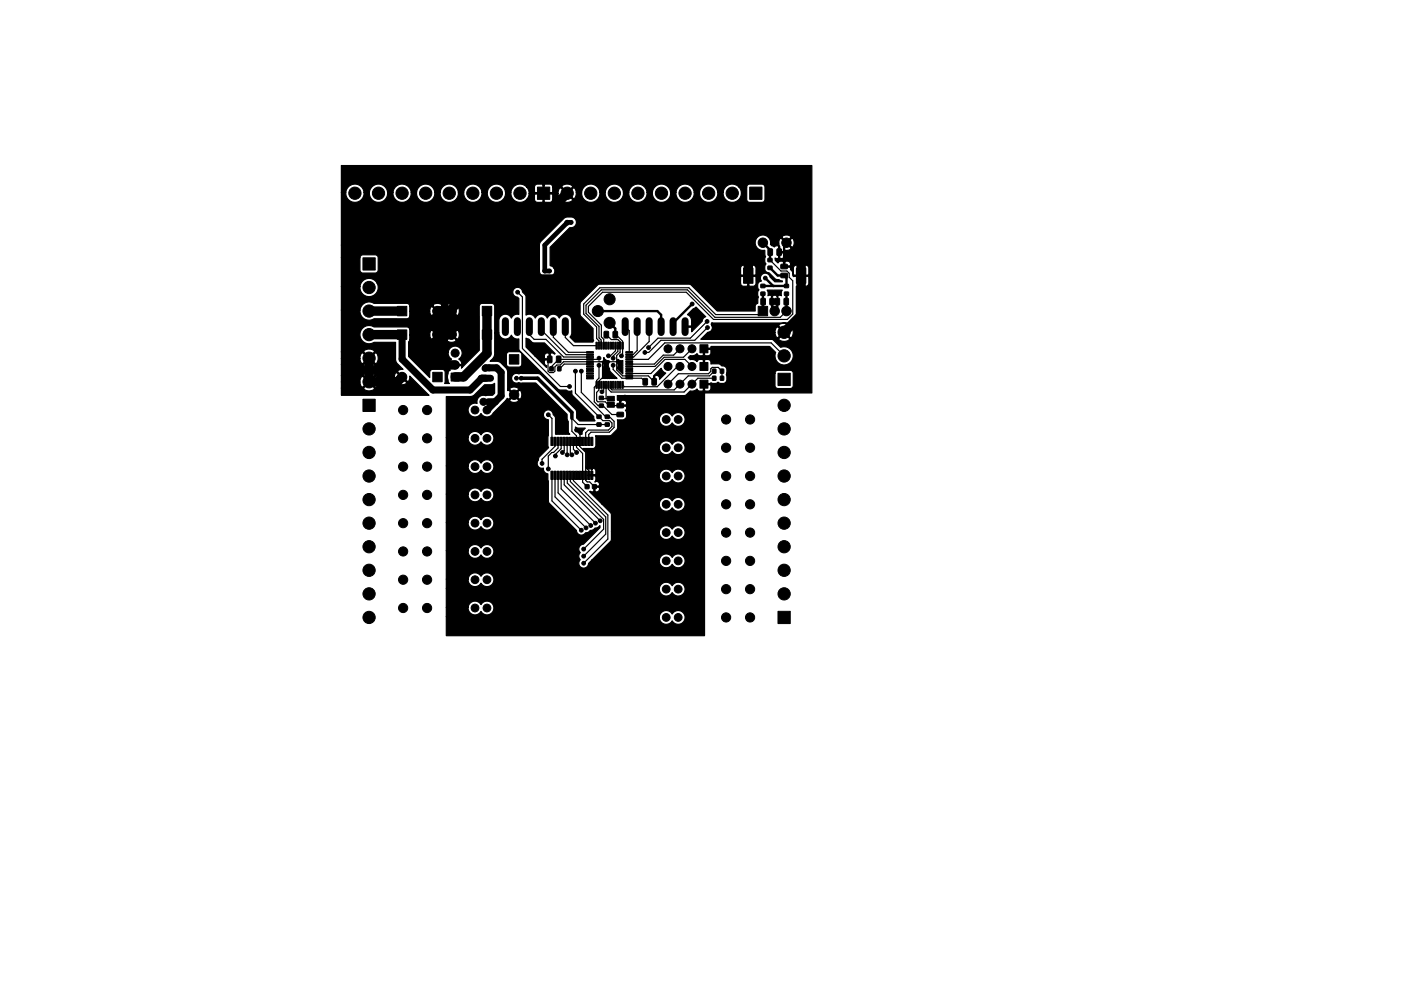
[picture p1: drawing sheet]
<svg xmlns="http://www.w3.org/2000/svg" width="297mm" height="210mm" viewBox="0 0 297 210" stroke-linecap="round" stroke-linejoin="round" font-family="sans-serif">
<g fill="#000" stroke="#000" stroke-width=".21">
<path d="M113.9 39.7h2.6v2.6h-2.6zM158.9 39.7h2.7v2.6h-2.7zM77 54.7h2.6v2.6h-2.6zM162.8 56.5h.9v.7h-.9zM162.8 54.8h.9v.7h-.9zM162.9 52.8h.7l.2 .1v1.1l-.1 .2h-.7l-.2-.1zM164.8 52.8h.7l.2 .1v1.1l-.1 .2h-.7l-.2-.1zM165.6 58h1.2l.2 .2-.1 .6-.2 .1h-1l-.2-.2zM165.6 56.1h1.2l.2 .2-.1 .6-.2 .1h-1l-.2-.2zM84.3 70h2v2h-2zM84.3 65h2v2h-2zM91.7 79h2v2h-2z"/>
<path d="M95.7 79.1h1.7v1.7h-1.7zM102.2 65h2v2h-2zM102.2 70h2v2h-2zM108 75.2h2v2h-2zM116.1 75.6l.7-.1 .2 .2v1l-.1 .2-.6 .1-.2-.2zM116.6 77.8h.7v.9h-.7zM118 75.6l.7-.1 .2 .2v1l-.1 .2-.6 .1-.2-.2zM118.2 77.8h.7v.9h-.7zM124.4 79.6h1.4v.2l-1.4 .1zM124.4 79.1h1.4v.2l-1.4 .1zM124.4 78.6h1.4v.2l-1.4 .1zM124.4 78.1h1.4v.2l-1.4 .1z"/>
<path d="M124.4 77.6h1.4v.2l-1.4 .1zM124.4 77.1h1.4v.2l-1.4 .1zM124.4 76.6h1.4v.2l-1.4 .1zM124.4 76.1h1.4v.2l-1.4 .1zM124.4 75.6h1.4v.2l-1.4 .1zM124.4 75.1h1.4v.2l-1.4 .1zM124.4 74.6h1.4v.2l-1.4 .1zM126.4 72.6l.2 .1v1.4l-.2-.1zM126.9 72.6l.2 .1v1.4l-.2-.1zM127.4 72.6l.2 .1v1.4l-.2-.1zM127.9 72.6l.2 .1v1.4l-.2-.1zM128.4 72.6l.2 .1v1.4l-.2-.1z"/>
<path d="M128.1 70.3l.9 .1-.1 1.3-.8-.1zM128.9 72.6l.2 .1v1.4l-.2-.1zM129.4 72.6l.2 .1v1.4l-.2-.1zM129.9 72.6l.2 .1v1.4l-.2-.1zM130.4 72.6l.2 .1v1.4l-.2-.1zM130 70.3l.9 .1-.1 1.3-.8-.1zM130.9 72.6l.2 .1v1.4l-.2-.1zM131.4 72.6l.2 .1v1.4l-.2-.1zM131.9 72.6l.2 .1v1.4l-.2-.1zM132.7 74.6h1.4v.2l-1.4 .1zM132.7 75.1h1.4v.2l-1.4 .1zM132.7 75.6h1.4v.2l-1.4 .1z"/>
<path d="M132.7 76.1h1.4v.2l-1.4 .1zM132.7 76.6h1.4v.2l-1.4 .1zM132.7 77.1h1.4v.2l-1.4 .1zM132.7 77.6h1.4v.2l-1.4 .1zM132.7 78.1h1.4v.2l-1.4 .1zM132.7 78.6h1.4v.2l-1.4 .1zM132.7 79.1h1.4v.2l-1.4 .1zM132.7 79.6h1.4v.2l-1.4 .1zM148.4 73.1h1.7v1.7h-1.7zM148.4 76.9h1.7v1.7h-1.7zM151.1 79.8h.7v.9h-.7zM151.1 78.3h.7v.9h-.7z"/>
<path d="M152.7 79.8h.7v.9h-.7zM152.7 78.3h.7v.9h-.7zM157.6 56.9h2v3.2h-2zM161.3 60.3h.9v.7h-.9zM161.3 62h.9v.7h-.9zM161.4 63.3l.9 .1-.1 1.3-.9-.1zM160.7 65h2v2h-2zM163.3 63.3l.9 .1-.1 1.3-.9-.1zM164.4 63.3l.9 .1-.1 1.3-.9-.1zM166.3 63.3l.9 .1-.1 1.3-.9-.1zM166.3 60.3h.9v.7h-.9zM166.3 62h.9v.7h-.9z"/>
<path d="M168.9 56.9h2v3.2h-2zM77 84.7h2.6v2.6h-2.6zM116.8 100h.4v1.7h-.4zM116.8 92.8h.4v1.7h-.4zM117.5 100h.4v1.7h-.4zM117.5 92.8h.4v1.7h-.4zM118.1 100h.4v1.7h-.4zM118.1 92.8h.4v1.7h-.4zM118.8 100h.4v1.7h-.4zM118.8 92.8h.4v1.7h-.4zM119.4 100h.4v1.7h-.4zM119.4 92.8h.4v1.7h-.4z"/>
<path d="M120.1 100h.4v1.7h-.4zM120.1 92.8h.4v1.7h-.4zM120.7 100h.4v1.7h-.4zM120.7 92.8h.4v1.7h-.4zM121.4 100h.4v1.7h-.4zM121.4 92.8h.4v1.7h-.4zM122 100h.5v1.7h-.5zM122 92.8h.5v1.7h-.5zM122.6 100h.5v1.7h-.5zM122.6 92.8h.5v1.7h-.5zM123.3 100h.5v1.7h-.5zM123.3 92.8h.5v1.7h-.5z"/>
<path d="M123.9 100h.5v1.7h-.5zM123.9 92.8h.5v1.7h-.5zM124.6 100h.5v1.7h-.5zM124.6 92.8h.5v1.7h-.5zM125.2 100h.5v1.7h-.5zM125.2 92.8h.5v1.7h-.5zM124.4 80.1h1.4v.2l-1.4 .1zM126.4 80.9l.2 .1v1.4l-.2-.1zM126.9 80.9l.2 .1v1.4l-.2-.1zM126.6 88.1h.8v.7h-.8zM126.6 89.7h.8v.7h-.8zM127.4 80.9l.2 .1v1.4l-.2-.1z"/>
<path d="M127.1 84.1h.8v.7h-.8zM127.1 85.7h.8v.7h-.8zM127.9 80.9l.2 .1v1.4l-.2-.1zM128.4 80.9l.2 .1v1.4l-.2-.1zM128.3 88.1h.9v.7h-.9zM128.3 89.7h.9v.7h-.9zM128.9 80.9l.2 .1v1.4l-.2-.1zM129.4 80.9l.2 .1v1.4l-.2-.1zM129.9 80.9l.2 .1v1.4l-.2-.1zM128.8 84.1h1.4v1h-1.4zM128.8 85.4h1.4v1h-1.4zM130.4 80.9l.2 .1v1.4l-.2-.1z"/>
<path d="M130.9 80.9l.2 .1v1.4l-.2-.1zM131.4 80.9l.2 .1v1.4l-.2-.1zM130.8 87.5h1.3l.1 .2v.6l-.2 .1h-1.1l-.1-.2zM130.8 85.6h1.3l.1 .2v.6l-.2 .1h-1.1l-.1-.2zM131.9 80.9l.2 .1v1.4l-.2-.1zM132.7 80.1h1.4v.2l-1.4 .1zM136.4 80.3l.9 .1-.1 1.3-.9-.1zM138.3 80.3l.9 .1-.1 1.3-.9-.1zM148.4 80.6h1.7v1.7h-1.7zM164.9 79.2h2.7v2.6h-2.7zM124.1 102.8l.8 .1-.1 .8-.7-.1zM125.6 102.8h.8v.9h-.8z"/>
<path d="M164.9 129.7h2.7v2.6h-2.7z"/>
<circle cx="75.3" cy="41" r="1.3"/>
<circle cx="80.3" cy="41" r="1.3"/>
<circle cx="85.2" cy="41" r="1.3"/>
<circle cx="90.2" cy="41" r="1.3"/>
<circle cx="95.2" cy="41" r="1.3"/>
<circle cx="100.2" cy="41" r="1.3"/>
<circle cx="105.2" cy="41" r="1.3"/>
<circle cx="110.2" cy="41" r="1.3"/>
<circle cx="115.5" cy="57.5" r=".4"/>
<circle cx="116.5" cy="57.5" r=".4"/>
<circle cx="120.2" cy="47.2" r=".4"/>
<circle cx="120.2" cy="41" r="1.3"/>
<circle cx="120.3" cy="47.2" r=".5"/>
<circle cx="121.1" cy="47.2" r=".4"/>
<circle cx="125.2" cy="41" r="1.3"/>
<circle cx="130.2" cy="41" r="1.3"/>
<circle cx="135.2" cy="41" r="1.3"/>
<circle cx="140.2" cy="41" r="1.3"/>
<circle cx="145.2" cy="41" r="1.3"/>
<circle cx="150.2" cy="41" r="1.3"/>
<circle cx="155.2" cy="41" r="1.3"/>
<circle cx="161.7" cy="51.5" r="1"/>
<circle cx="162.3" cy="59" r=".4"/>
<circle cx="166.7" cy="51.5" r="1"/>
<circle cx="78.3" cy="76" r="1.3"/>
<circle cx="78.3" cy="61" r="1.3"/>
<circle cx="78.3" cy="71" r="1.3"/>
<circle cx="78.3" cy="66" r="1.3"/>
<circle cx="85.2" cy="80" r="1"/>
<circle cx="92.7" cy="71" r="1"/>
<circle cx="92.7" cy="66" r="1"/>
<circle cx="95.7" cy="71" r="1"/>
<circle cx="95.7" cy="66" r="1"/>
<circle cx="96.5" cy="77.5" r=".85"/>
<circle cx="96.5" cy="74.9" r=".85"/>
<circle cx="102.7" cy="78" r=".4"/>
<circle cx="103.7" cy="78" r=".4"/>
<circle cx="109.7" cy="62" r=".13"/>
<circle cx="109.8" cy="62" r=".4"/>
<circle cx="122" cy="78.7" r=".4"/>
<circle cx="123.2" cy="78.7" r=".4"/>
<circle cx="126.7" cy="66" r="1.17"/>
<circle cx="127" cy="76" r=".4"/>
<circle cx="127" cy="77.5" r=".4"/>
<circle cx="127" cy="77.5" r=".12"/>
<circle cx="127" cy="76" r=".12"/>
<circle cx="129" cy="75.5" r=".4"/>
<circle cx="129" cy="75.5" r=".12"/>
<circle cx="129.3" cy="63.5" r="1.17"/>
<circle cx="129.3" cy="68.5" r="1.17"/>
<circle cx="130" cy="76" r=".4"/>
<circle cx="130" cy="77.5" r=".12"/>
<circle cx="130" cy="77.5" r=".4"/>
<circle cx="130" cy="76" r=".12"/>
<circle cx="131.8" cy="75.5" r=".12"/>
<circle cx="131.8" cy="75.5" r=".4"/>
<circle cx="136.7" cy="74.8" r=".4"/>
<circle cx="137.5" cy="73.7" r=".4"/>
<circle cx="141.6" cy="74" r=".85"/>
<circle cx="141.6" cy="77.7" r=".85"/>
<circle cx="144.2" cy="74" r=".85"/>
<circle cx="144.2" cy="77.7" r=".85"/>
<circle cx="146.7" cy="74" r=".85"/>
<circle cx="146.7" cy="77.7" r=".85"/>
<circle cx="146.7" cy="64.5" r=".25"/>
<circle cx="146.8" cy="64.5" r=".4"/>
<circle cx="149.9" cy="68.2" r=".4"/>
<circle cx="150" cy="69.5" r=".4"/>
<circle cx="164.3" cy="66" r="1"/>
<circle cx="166.2" cy="70.5" r="1.3"/>
<circle cx="166.2" cy="75.5" r="1.3"/>
<circle cx="166.7" cy="66" r="1"/>
<circle cx="78.3" cy="81" r="1.3"/>
<circle cx="78.3" cy="91" r="1.3"/>
<circle cx="78.3" cy="96" r="1.3"/>
<circle cx="85.5" cy="87" r=".97"/>
<circle cx="85.5" cy="93" r=".97"/>
<circle cx="85.5" cy="99" r=".97"/>
<circle cx="90.5" cy="87" r=".97"/>
<circle cx="90.5" cy="93" r=".97"/>
<circle cx="90.5" cy="99" r=".97"/>
<circle cx="100.7" cy="87" r=".82"/>
<circle cx="100.7" cy="93" r=".82"/>
<circle cx="100.7" cy="99" r=".82"/>
<circle cx="102" cy="80.2" r=".4"/>
<circle cx="102.5" cy="85.2" r=".4"/>
<circle cx="102.5" cy="85.2" r=".75"/>
<circle cx="103" cy="80.2" r=".4"/>
<circle cx="103.2" cy="87" r=".82"/>
<circle cx="103.2" cy="93" r=".82"/>
<circle cx="103.2" cy="99" r=".82"/>
<circle cx="103.5" cy="85.2" r=".4"/>
<circle cx="104" cy="80.2" r=".4"/>
<circle cx="109" cy="83.7" r="1"/>
<circle cx="109.5" cy="80.2" r=".4"/>
<circle cx="110.5" cy="80.2" r=".4"/>
<circle cx="114.9" cy="98.3" r=".4"/>
<circle cx="116.2" cy="88" r=".4"/>
<circle cx="116.2" cy="99.5" r=".4"/>
<circle cx="117.8" cy="96.7" r=".4"/>
<circle cx="119.2" cy="96" r=".4"/>
<circle cx="120.2" cy="96.5" r=".4"/>
<circle cx="120.7" cy="82" r=".4"/>
<circle cx="121.2" cy="96.5" r=".4"/>
<circle cx="122.2" cy="96" r=".4"/>
<circle cx="122.2" cy="91.2" r=".4"/>
<circle cx="122.2" cy="91.2" r=".12"/>
<circle cx="127.6" cy="83.1" r=".4"/>
<circle cx="132.5" cy="84.3" r=".4"/>
<circle cx="141.2" cy="89" r=".82"/>
<circle cx="141.2" cy="95" r=".83"/>
<circle cx="141.6" cy="81.5" r=".85"/>
<circle cx="143.8" cy="89" r=".82"/>
<circle cx="143.8" cy="95" r=".83"/>
<circle cx="144.2" cy="81.5" r=".85"/>
<circle cx="146.7" cy="81.5" r=".85"/>
<circle cx="153.9" cy="89" r=".97"/>
<circle cx="153.9" cy="95" r=".97"/>
<circle cx="159" cy="89" r=".97"/>
<circle cx="159" cy="95" r=".97"/>
<circle cx="166.2" cy="86" r="1.3"/>
<circle cx="166.2" cy="91" r="1.3"/>
<circle cx="166.2" cy="96" r="1.3"/>
<circle cx="78.3" cy="116" r="1.3"/>
<circle cx="78.3" cy="111" r="1.3"/>
<circle cx="78.3" cy="106" r="1.3"/>
<circle cx="78.3" cy="101" r="1.3"/>
<circle cx="85.5" cy="111" r=".97"/>
<circle cx="85.5" cy="117" r=".97"/>
<circle cx="85.5" cy="105" r=".97"/>
<circle cx="90.5" cy="111" r=".97"/>
<circle cx="90.5" cy="117" r=".97"/>
<circle cx="90.5" cy="105" r=".97"/>
<circle cx="100.7" cy="111" r=".82"/>
<circle cx="100.7" cy="117" r=".82"/>
<circle cx="100.7" cy="105" r=".82"/>
<circle cx="103.2" cy="111" r=".82"/>
<circle cx="103.2" cy="117" r=".82"/>
<circle cx="103.2" cy="105" r=".82"/>
<circle cx="123.2" cy="112.5" r=".4"/>
<circle cx="123.7" cy="118" r=".4"/>
<circle cx="123.8" cy="116.5" r=".4"/>
<circle cx="123.8" cy="119.5" r=".4"/>
<circle cx="124.2" cy="112" r=".4"/>
<circle cx="125.2" cy="111.5" r=".4"/>
<circle cx="126.2" cy="111" r=".4"/>
<circle cx="127.2" cy="110.5" r=".4"/>
<circle cx="141.2" cy="101" r=".82"/>
<circle cx="141.2" cy="107" r=".82"/>
<circle cx="141.2" cy="113" r=".82"/>
<circle cx="141.2" cy="119" r=".82"/>
<circle cx="143.8" cy="101" r=".82"/>
<circle cx="143.8" cy="107" r=".82"/>
<circle cx="143.8" cy="119" r=".82"/>
<circle cx="143.8" cy="113" r=".82"/>
<circle cx="153.9" cy="107" r=".97"/>
<circle cx="153.9" cy="119" r=".97"/>
<circle cx="153.9" cy="113" r=".97"/>
<circle cx="153.9" cy="101" r=".97"/>
<circle cx="159" cy="107" r=".97"/>
<circle cx="159" cy="119" r=".97"/>
<circle cx="159" cy="113" r=".97"/>
<circle cx="159" cy="101" r=".97"/>
<circle cx="166.2" cy="111" r="1.3"/>
<circle cx="166.2" cy="116" r="1.3"/>
<circle cx="166.2" cy="106" r="1.3"/>
<circle cx="166.2" cy="101" r="1.3"/>
<circle cx="78.3" cy="121" r="1.3"/>
<circle cx="78.3" cy="126" r="1.3"/>
<circle cx="78.3" cy="131" r="1.3"/>
<circle cx="85.5" cy="129" r=".97"/>
<circle cx="85.5" cy="123" r=".97"/>
<circle cx="90.5" cy="129" r=".97"/>
<circle cx="90.5" cy="123" r=".97"/>
<circle cx="100.7" cy="123" r=".82"/>
<circle cx="100.7" cy="129" r=".82"/>
<circle cx="103.2" cy="129" r=".82"/>
<circle cx="103.2" cy="123" r=".82"/>
<circle cx="141.2" cy="131" r=".82"/>
<circle cx="141.2" cy="125" r=".82"/>
<circle cx="143.8" cy="131" r=".82"/>
<circle cx="143.8" cy="125" r=".82"/>
<circle cx="153.9" cy="131" r=".97"/>
<circle cx="153.9" cy="125" r=".97"/>
<circle cx="159" cy="131" r=".97"/>
<circle cx="159" cy="125" r=".97"/>
<circle cx="166.2" cy="121" r="1.3"/>
<circle cx="166.2" cy="126" r="1.3"/>
</g>
<g fill="none" stroke="#000" stroke-width="1.5">
<path d="M85.3 71v5.2l6.5 6.5h7.9l2.5-2.5M102.8 78.2l.2-.2h2.3l.9 1v5l-3 3M107.2 68v2.5M109.7 68v2.5M112.2 68v2.5M114.8 68v2.5M117.3 68v2.5M119.9 68v2.5M132.6 68v2.5M135.1 68v2.5M137.6 68v2.5M140.2 68v2.5"/>
<path d="M142.7 68v2.5M145.3 68v2.5M102 80.2h2M103.5 85.2h1.5"/>
</g>
<path d="M103.6 57.6l1.6 1.6h14.9l12.4-12.5h34.5l2.9 2.9v17.3l-3.6 3.6M120.2 41l-25 25M159.3 46.7l-.7 .6v11.2M78.3 66h7M78.3 71h7M78.3 76v5h6l1-1M92.7 71h3.1v-5h-3.1v9.5l2 1.9h1.8M103.2 66v9l-4.9 5h-1.8" fill="none" stroke="#000" stroke-width="2"/>
<path d="M161.7 51.5l1.6 1.5v2.2M162.3 59l1.6 1.7M163.3 56.8l1.6 1.6h1.4l.4 .5v1.8h-5M165.2 53.5h1.1M166.7 51.5l-.4 .5v4.5M126.8 66h12.6l.8 .8v2.5M129.2 68.5l1.3 1.2v1.3M146.8 64.5l-4.1 4v.8M161.7 62.3v3.7M163.7 64h1.1v1.4l-.5 .6-.6-.6zM166.7 62.3v3.7" fill="none" stroke="#000" stroke-width=".5"/>
<g fill="none" stroke="#000" stroke-width=".25">
<path d="M163.3 55.2l2.3 2.3h1.2l.5 .5v.8l.8 .8v7l-1.2 1.2h-15.6l-5.8-5.8h-17.8l-2.9 3v1.2l2.7 2.8v2.5l.5 .5v1.3M109.8 62l1 1v10.9l8 8.1h2M112.2 69.3v1.7l1 1h2.6l3.7 3.7h5.6M114.8 69.3v.7l5.2 5.2h5.1M116.5 76.2l-.3 .4v2.1l.3 .3h.8l.4-.3v-.9l.4-.4h.7l.7-.7h11.3M117.3 69.3v2.2l3.2 3.2h4.6M119.9 69.3v2.3l1.7 1.7h4.9M122 78.7v4.7l5.8 5.8h1.4l.6 .5v.8l-.8 .7h-4.2l-.6 .6v1.8M123.2 78.7v4.5l5.2 5.2h.8l1 1v1.3l-1 1h-3.9l-.5 .5v1.4M125.1 77.2h-5.5l-1 1M127 77.5v2.7l-.5 .5v1M127 76l-.2 .2h-8.3l-1.6 1.6v.4"/>
<path d="M127.5 72.5h.1M127.8 76.7v3.4l-.8 .7v2l-.5 .4v1.8l.3 .2h1.5l.7 .7h.5l.1 .1h1.9v-.8l1-.9M128.5 71l1.1 1h1.4l.5 .5v2.2l-.7 .7v3.1l1.2 1.2h5.5l1.2 1.3M130 77.5v.9l1.9 1.8h4.2l.7 .8M130.5 71l1.5 1.4v2.8l-.2 .3M130.5 73.3v1.1l-1.1 1.1h-.4M131 73.3v1.3l-1 1v.4M132.6 69.3l.8 .9v4.5M135.1 69.3v5.1l-.9 .8h-.8M137.6 69.3v3.2l-3.2 3.2h-1M144.2 77.7h-.6l-4.3 4.3h-6.9l-.4-.3M144.2 74l-1.4 1.3h-2.2l-1.9 1.9h-5.3"/>
<path d="M146.7 77.7l-1.5-1.5h-4.2l-3 3h-4.6M146.7 74l-1.8 1.8h-4.1l-1.9 1.9h-5.5M149.9 68.2l-3.5 3.5h-6.9l-2 2M150 69.5l-2.7 2.7h-7.2l-2.6 2.6h-.8M151.4 78.7l-1 1h-4.5l-3 3h-13.1l-.3-.2v-.8M161.7 66l-.7 .7h-9.2l-5.8-5.7h-18.8l-3.4 3.5v2.1l2.7 2.8v2.4l.5 .5v1M166.3 75.5l-2.8-2.8h-22.6l-3.5 3.5h-4M166.7 66l-1.3 1.3h-13.8l-5.8-5.8h-18.3l-3.3 3.2v1.8l2.8 2.7v2.5l.5 .4v1.2M116.2 88l.8 .8v4.8M117.7 93.6v1.1l-2.8 2.7v.9M118.3 93.6v1.4l-.9 1h-.4l-.8 .7v2.8M119 93.6v1.6l-1.2 1.2v.3"/>
<path d="M119.6 93.6v2l-.4 .4M120.3 93.6l-.1 2.9M120.3 94.3h-.1M120.9 93.6v2.6l.3 .3M121.6 93.6v1.7l.6 .7M122.2 91.2l.8 .8-.1 2.7 1.3 1.3v5.9l.3 .3h.5l1 1M124.2 99.2l.6 .6v1M124.5 99.5h1v1.3M126.5 81.6l-.5 .6v3l.8 .9h1l1.9 1.8h1.8M127 81.7h.1M127 81.6v.1M127.5 84.4l.2 .2h1.8"/>
<path d="M128 81.7v1l-.5 .5M128.5 81.7l.1 2.9M128.8 90.1h-6.2l-1.4-1.4v2.8l1 1v2.4l1.3 1.3v6.1l1 .9M151.4 80.2h-3.4l-3 3h-15.4l-.6-.6v-.9M153.1 80.2v-1.5l-.8-.8h-1.3l-.3 .4v.5l-.5 .5h-6.4l-2.2 2.2M117 100.8v5.5l6.2 6.2M117.7 100.8v4.6l6.5 6.6M118.3 100.8v3.8l6.9 6.9M119 100.8v2.9l7.2 7.3M119.6 100.8v2.1l7.6 7.6M120.3 100.8v1.7l7.7 7.7v2.1l-4.2 4.2M120.9 100.8v1.4l7.5 7.5v3.6l-4.6 4.7"/>
<path d="M121.6 100.8v1.2l7.3 7.3v5.1l-5.1 5.1"/>
</g>
<path d="M121.1 47.2h-.8l-4.8 4.8v5.5h1" fill="none" stroke="#000" stroke-width="1"/>
<path d="M110.5 80.2h3.5l7.2 7.3v1.2" fill="none" stroke="#000" stroke-width=".75"/>
<path d="M111.5 71.7l.6 .2 1 .8 2.3 .1 2.3 2.2-.1 .2-.5-.3-.4 .1v1.4h-1.1a.76 .76 0 0 0 .2 1.2h.2l-.1 .4-2.5-2.5h2v.5l.2 .1h.8v-1.1a.61 .61 0 0 0-.6 0 .61 .61 0 0 0-.4 .5h-2l-1.9-1.9zM128 75.9a1.03 1.03 0 0 0 1.1 .6l.2 .2a1.22 1.22 0 0 0-.1 1.6l.2 .5 1.4 1.5h-3v-2.1a1.02 1.02 0 0 0-.1-1.5l.3-.4zM128.4 70.9h.3v.2h-.3zM131 76.2l.4 .3h.7l-.1 2.8-1.2-1.2a1.03 1.03 0 0 0-.1-1.4zM138.6 79.8l1.6-1.7 .3 .6 .7 .5-1.4 1.3a.64 .64 0 0 0-.2-.7 .64 .64 0 0 0-.8 0v1.3h-.2zM145.7 66.8l1.9-1.7 2 2.1a1.03 1.03 0 0 0-.7 1l-2.3 2.2v-1h-1.5v-.2h1.5a2.32 2.32 0 0 0-.3-2zM162.6 61.6h3.3l-.2 .4v.8l-.6-.2-.2 .2v1.7l-.2-.4h-.9l-.2 .4v-1.2l.2 .6h.9a.91 .91 0 0 0-.2-1.3 .75 .75 0 0 0-.9 .7v-.5l-.2-.2-.6 .2v-.8zM164.2 65.8l.2 .2-.1 .2-.2-.2zM122 90.6l.4 .2h1.7l-.6 .7-.1 .6-.4 .1-1-1zM129.4 85.8h.2v.2h-.2zM72.4 35.1h99.7v48.3l-22.7 .1v51.4h-54.8v-4h45.2v.2a1.46 1.46 0 0 0 1.1 1.3 1.46 1.46 0 0 0 1.6-.7 1.47 1.47 0 0 0 2.2 .4 1.47 1.47 0 0 0 0-2.2 1.47 1.47 0 0 0-2.2 .4 1.46 1.46 0 0 0-1.6-.7 1.46 1.46 0 0 0-1.1 1.3h-45.2v-2h4.6v.2a1.46 1.46 0 0 0 1.2 1.3 1.46 1.46 0 0 0 1.6-.7 1.47 1.47 0 0 0 2.2 .4 1.47 1.47 0 0 0 0-2.2 1.47 1.47 0 0 0-2.2 .4 1.46 1.46 0 0 0-1.6-.7 1.46 1.46 0 0 0-1.2 1.3h-4.6v-4h45.2v.2a1.46 1.46 0 0 0 1.1 1.3 1.46 1.46 0 0 0 1.6-.7 1.47 1.47 0 0 0 2.2 .4 1.47 1.47 0 0 0 0-2.2 1.47 1.47 0 0 0-2.2 .4 1.46 1.46 0 0 0-1.6-.7 1.46 1.46 0 0 0-1.1 1.3h-45.2v-2h4.6v.2a1.46 1.46 0 0 0 1.2 1.3 1.46 1.46 0 0 0 1.6-.7 1.47 1.47 0 0 0 2.2 .4 1.47 1.47 0 0 0 0-2.2 1.47 1.47 0 0 0-2.2 .4 1.46 1.46 0 0 0-1.6-.7 1.46 1.46 0 0 0-1.2 1.3h-4.6v-6h4.6v.2a1.46 1.46 0 0 0 1.2 1.3 1.46 1.46 0 0 0 1.6-.7 1.47 1.47 0 0 0 2.2 .4 1.47 1.47 0 0 0 0-2.2 1.47 1.47 0 0 0-2.2 .4 1.46 1.46 0 0 0-1.6-.7 1.46 1.46 0 0 0-1.2 1.3h-4.6v-6h4.6v.2a1.46 1.46 0 0 0 1.2 1.3 1.46 1.46 0 0 0 1.6-.7 1.47 1.47 0 0 0 2.2 .4 1.47 1.47 0 0 0 0-2.2 1.47 1.47 0 0 0-2.2 .4 1.46 1.46 0 0 0-1.6-.7 1.46 1.46 0 0 0-1.2 1.3h-4.6v-6h4.6v.2a1.46 1.46 0 0 0 1.2 1.3 1.46 1.46 0 0 0 1.6-.7 1.47 1.47 0 0 0 2.2 .4 1.47 1.47 0 0 0 0-2.2 1.47 1.47 0 0 0-2.2 .4 1.46 1.46 0 0 0-1.6-.7 1.46 1.46 0 0 0-1.2 1.3h-4.6v-6h4.6v.2a1.46 1.46 0 0 0 1.2 1.3 1.46 1.46 0 0 0 1.6-.7 1.47 1.47 0 0 0 2.2 .4 1.47 1.47 0 0 0 0-2.2 1.47 1.47 0 0 0-2.2 .4 1.46 1.46 0 0 0-1.6-.7 1.46 1.46 0 0 0-1.2 1.3h-4.6v-6h4.6v.2a1.46 1.46 0 0 0 1.2 1.3 1.46 1.46 0 0 0 1.6-.7 1.47 1.47 0 0 0 2.2 .4 1.47 1.47 0 0 0 0-2.2 1.47 1.47 0 0 0-2.2 .4 1.46 1.46 0 0 0-1.6-.7 1.46 1.46 0 0 0-1.2 1.3h-4.6v-8.8h5.3l.7-.4 2.1-2.1h1.6l.6-.3v2.1l-.5 .5h-1.6a1.39 1.39 0 0 0-1.6 1.7 1.47 1.47 0 0 0-1.9 .9 1.47 1.47 0 0 0 .8 1.8 1.47 1.47 0 0 0 1.9-.6 1.46 1.46 0 0 0 2.6-.1l2.7-2.7h.7a1.15 1.15 0 0 0 2 0l-1-1-1 1h-.7l.2-.4 .4 .2 .9-1h.4l.9 1a1.15 1.15 0 0 0 0-1.9l-.9 .9h-.4l-.9-.9-.3 .1v-.3h.4l1 1 1-1a1.15 1.15 0 0 0-2 0h-.4v-3.6l-.2-.8-1.6-1.4-1.9-.1 .7-.8 .3-.7h2.5v2a.64 .64 0 0 0 .6 .7h2l.5-.2 .1-.5v-2a.64 .64 0 0 0-.6-.6h-2.1l-.4 .3-.1 .3h-2.5v-4.6h.9v.2a1.39 1.39 0 0 0 1.2 1.1 1.39 1.39 0 0 0 1.4-.8 1.38 1.38 0 0 0 1.6 .8v2l.2 .6 8.2 8.1 1.6 .2 .6 .2 .6-.1 .2 .9 4.5 4.6 .1 .5 .2 .3-3.3 .1-.6-.6-.1-1.4-.2-.5-7.4-7.4-.6-.2h-3.6l-.4 .1a1.05 1.05 0 0 0-1.5 .9 1.05 1.05 0 0 0 1.5 1l.4 .1h3.2l6.6 6.6 .1 1 .2 .5v2.2l.3 .5h-3v-3.5l-.5-.7a1.05 1.05 0 0 0-1.2-.9 1.05 1.05 0 0 0-.9 1.1 1.05 1.05 0 0 0 1.1 1l-.1 5.4 .1 .5-2 2-.1 .6a1.04 1.04 0 0 0-.2 1.3 1.04 1.04 0 0 0 1.2 .4 1.03 1.03 0 0 0 1 1.2l.1 6.1 5.9 6a1.04 1.04 0 0 0 .8 .9 1.04 1.04 0 0 0 1.1-.5l.6-.1 .4-.4a1.05 1.05 0 0 0 1-.5l.6-.1 .5-.4v.5l-3.5 3.5a1.03 1.03 0 0 0-.9 .6 1.03 1.03 0 0 0 .2 1.1 1.02 1.02 0 0 0 0 1.5 1.04 1.04 0 0 0 .3 1.7 1.04 1.04 0 0 0 1.5-.9l.7-.6h14.3a1.46 1.46 0 0 0 1 1.5 1.46 1.46 0 0 0 1.7-.7 1.47 1.47 0 0 0 2.2 .4 1.47 1.47 0 0 0 0-2.2 1.47 1.47 0 0 0-2.2 .4 1.46 1.46 0 0 0-1.6-.7 1.46 1.46 0 0 0-1.1 1.3h-14.3l4-4.1 .1-1.9h10.2v.2a1.46 1.46 0 0 0 1.1 1.3 1.46 1.46 0 0 0 1.6-.7 1.47 1.47 0 0 0 2.2 .4 1.47 1.47 0 0 0 0-2.2 1.47 1.47 0 0 0-2.2 .4 1.46 1.46 0 0 0-1.6-.7 1.46 1.46 0 0 0-1.1 1.3h-10.2v-3.9l-2.1-2.1h12.3v.2a1.46 1.46 0 0 0 1.1 1.3 1.46 1.46 0 0 0 1.6-.7 1.47 1.47 0 0 0 2.2 .4 1.47 1.47 0 0 0 0-2.2 1.47 1.47 0 0 0-2.2 .4 1.46 1.46 0 0 0-1.6-.7 1.46 1.46 0 0 0-1.1 1.3h-12.3l-2.5-2.6 .7 .1 .2-.2v-.8h.3v.8l.1 .2a.62 .62 0 0 0 .7-.3 .62 .62 0 0 0 0-.7h-1.1v-.3h1.1l.1-.1a.61 .61 0 0 0-.2-.7 .61 .61 0 0 0-.7 0l.1-.6v-.6l-.1-.1h-1.5v-.1h15.1v.2a1.46 1.46 0 0 0 1.1 1.3 1.46 1.46 0 0 0 1.6-.7 1.47 1.47 0 0 0 2.2 .4 1.47 1.47 0 0 0 0-2.2 1.47 1.47 0 0 0-2.2 .4 1.46 1.46 0 0 0-1.6-.7 1.46 1.46 0 0 0-1.1 1.3h-15.1v-.2h1.5l.1-.1v-.6a.5 .5 0 0 0-.2-.5 .5 .5 0 0 0-.5 0v.1l-.5-.3a.34 .34 0 0 1-.6 0h-.2v-3.2l-.7-.9 2.2-.1 .4-.2h13.6a1.46 1.46 0 0 0 1 1.5 1.46 1.46 0 0 0 1.7-.7 1.47 1.47 0 0 0 2.2 .4 1.47 1.47 0 0 0 0-2.2 1.47 1.47 0 0 0-2.2 .4 1.46 1.46 0 0 0-1.6-.7 1.46 1.46 0 0 0-1.1 1.3h-13.6l.1-2.4h2.9l.4-.2 1.3-1.3v-1.9h1.2l.5-.2h7.2a1.46 1.46 0 0 0 1 1.5 1.46 1.46 0 0 0 1.7-.7 1.47 1.47 0 0 0 2.2 .4 1.47 1.47 0 0 0 0-2.2 1.47 1.47 0 0 0-2.2 .4 1.46 1.46 0 0 0-1.6-.7 1.46 1.46 0 0 0-1.1 1.3l-7.2-.1a1.51 1.51 0 0 0 0-1.7l.2-.3 .1-.5-.2-.1h-1.3v-1.1h.2v.8h1.1l.2-.1a.68 .68 0 0 0-.7-.9h-.4l-.2 .2-.7-.2v-1h14.3l1.1-1h.8l.7-.4 .4 .4 .8 .1 .1-.2v-1.2h.3v1.2l.1 .2 .8-.1 .4-.3v-.8l-.1-.2h-1.5v-.2h1.5l.1-.2a1.33 1.33 0 0 0 1.5-.1 1.09 1.09 0 0 0 1.2 .3 1.09 1.09 0 0 0 .7-.9l-.1-1 .1-.3h10.2v2.6a.64 .64 0 0 0 .6 .6h2.7l.4-.2 .2-.4v-2.6a.64 .64 0 0 0-.6-.6h-2.8l-.3 .1-.2 .5h-10.2v-.9a.89 .89 0 0 0-1.1-.7l-.6-.4h-1.7v-.3a.64 .64 0 0 0-.6-.6h-.6l-.1 .1v1.5h-.3v-1.5l-.1-.1h-.8l-.4 .4-.7-.4h-.8l-.4-.4 .4-.5h.8l.7-.4 .4 .4 .8 .1 .1-.2v-1.2h.3v1.2l.1 .2h.6a.64 .64 0 0 0 .6-.7v-.5l-.1-.2h-1.5v-.2h1.5l.1-.4h12.5l1.3 1.3-.1 .1a1.94 1.94 0 0 0 1.7 2.5 1.94 1.94 0 0 0 2.1-2.2 1.94 1.94 0 0 0-2.7-1.5l-1.5-1.5-.4-.2h-15l.1-.2h16.4l.1 .3 .4 .2 .7 .1 1-.3 .1-.3-1.1-1.1-1.2 1.1h-16.4l1.3-1.3h14.3a1.09 1.09 0 0 0 .6 1.2l1.2-1.2h.3l1.2 1.2 .3-.2 .2-.3 .1-.8-.2-.7-.4-.4-1.2 1.2h-.3l-1.2-1.2a1.19 1.19 0 0 0-.6 1.2h-14.3a1.03 1.03 0 0 0 1-1.4h14.1l1.2 1.2 1.1-1.2-.1-.2-1.1-.3-.7 .1-.4 .4h-14.1l-.2-.3 .1-.4 16 .1 .5-.1 1.2-1.2 .2-.4v-6.1h.8l.1-.1v-2h.3v2l.1 .1h1l.3-.2 .1-.4v-1.3l-.2-.2-3 .1-.2-.2v-.7l-.5-.6v-.3h.6v1.3l.2 .2h1.3v-2h.3v2h1.3l.2-.2v-1.3a.64 .64 0 0 0-.6-.6h-.8l-.1 .1-.4-.1h-.9l-.3 .1-.2 .5h-.6l-.1-.2h-1.4v-1.1h.3v.8h1.1l.1-.1a.68 .68 0 0 0-.6-.9h-.5l-.1 .2-1-.2-.5 .4-.5-.6-.1-.5 .6 .2 .2-.2v-1.1h.2v1.1a.61 .61 0 0 0 .7 .1 .61 .61 0 0 0 .3-.6v-.4l-.1-.2h-1.1v-1.3l-.2-.2-.4 .1-.3 .2-.9-.6 .1-.2h1.7l.2 .7v1.1h.9l.1-.3 1.1-.1 .3-.4-1.1-1.1h.3l1 1 .2-.1 .2-.3v-1l-.2-.5-.2-.1-1 1h-.3l-1-1a.94 .94 0 0 0-.5 1.1h-1.7l-.1-.6-.4-.6h2.9l.9 .9 1-.9-.1-.3-.9-.2-.8 .2-.1 .3h-2.9a1.66 1.66 0 0 0-2.7 .7 1.66 1.66 0 0 0 2 2.1l.1 1.3a1.35 1.35 0 0 0 .1 1.5 1.09 1.09 0 0 0-.3 1.1 1.09 1.09 0 0 0 .9 .8l1.4 1.3 1.5 .4v.2h-1.6l-1-1a1.04 1.04 0 0 0-1.5-.7 1.04 1.04 0 0 0-.4 1.5 1.09 1.09 0 0 0-.5 1.9 1.32 1.32 0 0 0-.1 1.5l-.1 1.4-.4 .1-.2 .4v1.1h-8l-5.5-5.5-.4-.2h-19.1l-.4 .2-3.5 3.5-.2 .3v2.6l2.7 2.8 .2 2.5-.2 .4h-3.8l-1.1-1.1 .4-.7v-3a1.39 1.39 0 0 0-1.2-1.1 1.39 1.39 0 0 0-1.4 .8 1.39 1.39 0 0 0-1.3-.8 1.39 1.39 0 0 0-1.3 .8 1.39 1.39 0 0 0-1.2-.8 1.39 1.39 0 0 0-1.3 .8 1.38 1.38 0 0 0-2-.6v-4l-.7-1a1.04 1.04 0 0 0-1.1-.9 1.04 1.04 0 0 0-1 1 1.04 1.04 0 0 0 1 1l.3 .3v3.4a1.38 1.38 0 0 0-1.6 .8 1.39 1.39 0 0 0-1.5-.8 1.39 1.39 0 0 0-1.1 1.3v2.6h-.9l-.1-5.8-.2-.3-.4-.1h-2l-.4 .1-.2 .5v9.3l-3.8 3.8 .1-.3-.1-.2h-2.6l-.1 .4 .4 .5a1.93 1.93 0 0 0-.5 2.3l.3 .6h-1l.1-2.4-.3-.5-2.4-.1a.64 .64 0 0 0-.6 .6v1.1l-4.5-4.5v-.8h8.4l.2 .8 .5 .6-.3 .3a.67 .67 0 0 0-.2 .8h2.6l.1-.2-.1-.4-.5-.5 .1-.1a1.49 1.49 0 0 0-.2-2.5 1.49 1.49 0 0 0-2.2 1.2h-8.4v-2.3l.3-.4h4.9l.1 .3 .9 .2 .8-.2 .1-.3h1.1a1.15 1.15 0 0 0 1.9 0l-.9-.9-1 .9h-1.1l-1-.9-.9 .9h-4.9v-1h4.2a.81 .81 0 0 0 .5 .9l1-1h.3l1 1 .3-.3 .4 .3 1-1h.3l1 1 .2-.1 .3-1-.3-.8-.2-.1-1 1h-.3l-1-1-.3 .3-.4-.3-1 1h-.3l-1-1a.94 .94 0 0 0-.5 1.1h-4.2v-1.2h4.9l.9 .9 1-.9h1.1l1 .9 .9-.9-.1-.3-.9-.2-.8 .2-.1 .3h-1.1a1.15 1.15 0 0 0-1.9 0h-4.9l-.3-.4-.3-.1-7.1-.1a1.94 1.94 0 0 0-2.9 1.8 1.94 1.94 0 0 0 3 1.5h4.6v3.9l.4 .7 1.2 1.2-.9 .1-.3 .4 2.1 2.1a.97 .97 0 0 0 .5-1.2l4.1 4.1h-18.6v-1.6h4.7a1.45 1.45 0 0 0 2.3 0l-1.1-1.1-1.2 1.1h-4.7v-1.3h3.9l.2 .8 .4 .4 1.2-1.2h.3l1.2 1.2a1.09 1.09 0 0 0 .6-1.1h4.1l.1 .3 .9 .2 .8-.2 .1-.3-.9-.9-1 .9h-4.1l-.3-1h3.7l.3 .8 .2 .1 1-1-1-1-.2 .1-.3 1h-3.7l-.3-.3-1.2 1.2h-.3l-1.2-1.2-.3 .2-.2 .3-.1 .7h-3.9v-1.4h4.7l1.2 1.2 1.1-1.2a1.45 1.45 0 0 0-2.3 0h-4.7v-2.3h4.7l.1 .3 .4 .2 .7 .1 1-.3 .1-.3-1.1-1.1-1.2 1.1h-4.7v-1.3h3.9a1.09 1.09 0 0 0 .6 1.2l1.2-1.2h.3l1.2 1.2 .3-.2 .2-.3 .1-.8-.2-.7-.4-.4-1.2 1.2h-.3l-1.2-1.2a1.19 1.19 0 0 0-.6 1.2h-3.9v-1.4h4.7l1.2 1.2 1.1-1.2-.1-.2-.4-.2-.7-.1-.7 .1-.4 .4h-4.7v-8.8h3.9a1.94 1.94 0 0 0 .9 1.9 1.94 1.94 0 0 0 2.1-.1h7l.3-.1 .3-.4h4.9l.1 .3 .9 .2 .8-.2 .1-.3h1.1a1.15 1.15 0 0 0 1.9 0l-.9-.9-1 .9h-1.1l-1-.9-.9 .9h-4.9v-1h4.2a.81 .81 0 0 0 .5 .9l1-1h.3l1 1 .3-.3 .4 .3 1-1h.3l1 1 .2-.1 .3-1-.3-.8-.2-.1-1 1h-.3l-1-1-.3 .3-.4-.3-1 1h-.3l-1-1a.94 .94 0 0 0-.5 1.1h-4.2v-1.2h4.9l.9 .9 1-.9h1.1l1 .9 .9-.9-.1-.3-.9-.2-.8 .2-.1 .3h-1.1a1.15 1.15 0 0 0-1.9 0h-4.9l-.3-.4-.3-.1-7.1-.1a1.94 1.94 0 0 0-2.9 1.5h-3.9v-5h3.9v.4a1.94 1.94 0 0 0 2.5 1.7 1.94 1.94 0 0 0 1.2-2.8h77l.1 .4 .3 .2h1l.1-.1v-2h.3v2l.1 .1h.7a.64 .64 0 0 0 .7-.6v-1.3l-.2-.2h-2.9l-.2 .2v1.3h-77a1.94 1.94 0 0 0-2.1-1 1.94 1.94 0 0 0-1.6 1.7h-3.9v-6.1h3.9v2.6a.64 .64 0 0 0 .7 .6h2.6l.4-.2 .2-.4v-2.6a.64 .64 0 0 0-.6-.6h-2.8l-.4 .2-.1 .4h-3.9v-2.7h42v5.4a1.13 1.13 0 0 0 1.2 1.2h1.1a1.14 1.14 0 0 0 .8-1.7h39.5v1.3l.2 .2h1.3v-2h.3v2h1.3l.2-.2v-1.3a.64 .64 0 0 0-.7-.6h-.7l-.1 .1-.4-.1h-.9l-.3 .1-.2 .5h-39.5l-.4-.4-.5-.1v-3.9l4.2-4.2a1.15 1.15 0 0 0 1.4-.9 1.15 1.15 0 0 0-1.1-1.4l-1 .1-.6 .3-4.8 4.8-.3 .8h-42v-11.2h.9a1.94 1.94 0 0 0 2 2.1 1.94 1.94 0 0 0 1.9-2.1h1.1v.4a1.94 1.94 0 0 0 2.1 1.7 1.94 1.94 0 0 0 1.8-2.1h1.1v.4a1.94 1.94 0 0 0 2.1 1.7 1.94 1.94 0 0 0 1.8-2.1h1.1v.4a1.94 1.94 0 0 0 2.1 1.7 1.94 1.94 0 0 0 1.8-2.1h1.1v.4a1.94 1.94 0 0 0 2.1 1.7 1.94 1.94 0 0 0 1.8-2.1h1.1v.4a1.94 1.94 0 0 0 2.1 1.7 1.94 1.94 0 0 0 1.8-2.1h1.1v.4a1.94 1.94 0 0 0 2.1 1.7 1.94 1.94 0 0 0 1.8-2.1h1.1v.4a1.94 1.94 0 0 0 1.3 1.6 1.94 1.94 0 0 0 2.1-.5h1.6l.1 .4 .3 .2h1.3l.1-.1v-1.7h.3v1.7l.1 .1h1a.63 .63 0 0 0 .7-.6h1.9l.1 .3 .4 .2 .7 .1 .7-.1 .4-.5-1.2-1.1-1.1 1.1h-1.9v-1l-.2-.2h-3.5l-.2 .2v1h-1.6l.4-.7 .1-.6h6.1l.2 .8 .4 .4 1.2-1.2h.3l1.2 1.2a1.22 1.22 0 0 0 .6-1.4h1.1v.4a1.94 1.94 0 0 0 2.1 1.7 1.94 1.94 0 0 0 1.8-2.1h1.1v.4a1.94 1.94 0 0 0 2.1 1.7 1.94 1.94 0 0 0 1.8-2.1h1.1v.4a1.94 1.94 0 0 0 2.1 1.7 1.94 1.94 0 0 0 1.8-2.1h1.1v.4a1.94 1.94 0 0 0 2.1 1.7 1.94 1.94 0 0 0 1.8-2.1h1.1v.4a1.94 1.94 0 0 0 2.1 1.7 1.94 1.94 0 0 0 1.8-2.1h1.1v.4a1.94 1.94 0 0 0 2.1 1.7 1.94 1.94 0 0 0 1.8-2.1h1.1v.4a1.94 1.94 0 0 0 2.7 1.6 1.94 1.94 0 0 0 .7-3.1h1.6v2.6a.64 .64 0 0 0 .6 .6h2.7l.4-.2 .2-.4v-2.6a.64 .64 0 0 0-.6-.6h-2.8l-.4 .2-.1 .4h-1.6a1.94 1.94 0 0 0-2.1-.5 1.94 1.94 0 0 0-1.3 1.6h-1.1l-.1-.4a1.94 1.94 0 0 0-2-1.3 1.94 1.94 0 0 0-1.8 1.7h-1.1l-.1-.4a1.94 1.94 0 0 0-2-1.3 1.94 1.94 0 0 0-1.8 1.7h-1.1l-.1-.4a1.94 1.94 0 0 0-2-1.3 1.94 1.94 0 0 0-1.8 1.7h-1.1l-.1-.4a1.94 1.94 0 0 0-2-1.3 1.94 1.94 0 0 0-1.8 1.7h-1.1l-.1-.4a1.94 1.94 0 0 0-2-1.3 1.94 1.94 0 0 0-1.8 1.7h-1.1l-.1-.4a1.94 1.94 0 0 0-2-1.3 1.94 1.94 0 0 0-1.8 1.7h-1.1l-.3-.8-.3-.2-1.2 1.2h-.3l-1.2-1.2a1.19 1.19 0 0 0-.6 1.2h-6.1l-.1-.6-.4-.7h1.6v1l.2 .2h1.6v-1.7h.3v1.7h1.6l.2-.2v-1.1h1.9l1.1 1.2 1.2-1.2a1.45 1.45 0 0 0-2.3 0h-1.9l-.2-.4-.3-.1h-1.2l-.4 .1-.1-.1h-1.1a.64 .64 0 0 0-.6 .6h-1.6l-.2-.2a1.94 1.94 0 0 0-3.2 1.3h-1.1l-.1-.4a1.94 1.94 0 0 0-2-1.3 1.94 1.94 0 0 0-1.8 1.7h-1.1l-.1-.4a1.94 1.94 0 0 0-2-1.3 1.94 1.94 0 0 0-1.8 1.7h-1.1l-.1-.4a1.94 1.94 0 0 0-2-1.3 1.94 1.94 0 0 0-1.8 1.7h-1.1l-.1-.4a1.94 1.94 0 0 0-2-1.3 1.94 1.94 0 0 0-1.8 1.7h-1.1l-.1-.4a1.94 1.94 0 0 0-2-1.3 1.94 1.94 0 0 0-1.8 1.7h-1.1l-.1-.4a1.94 1.94 0 0 0-2-1.3 1.94 1.94 0 0 0-1.8 1.7h-1.1l-.1-.4a1.94 1.94 0 0 0-2-1.3 1.94 1.94 0 0 0-1.8 1.7h-.9z" fill="#000" stroke="#000" stroke-width=".25"/>
</svg>
